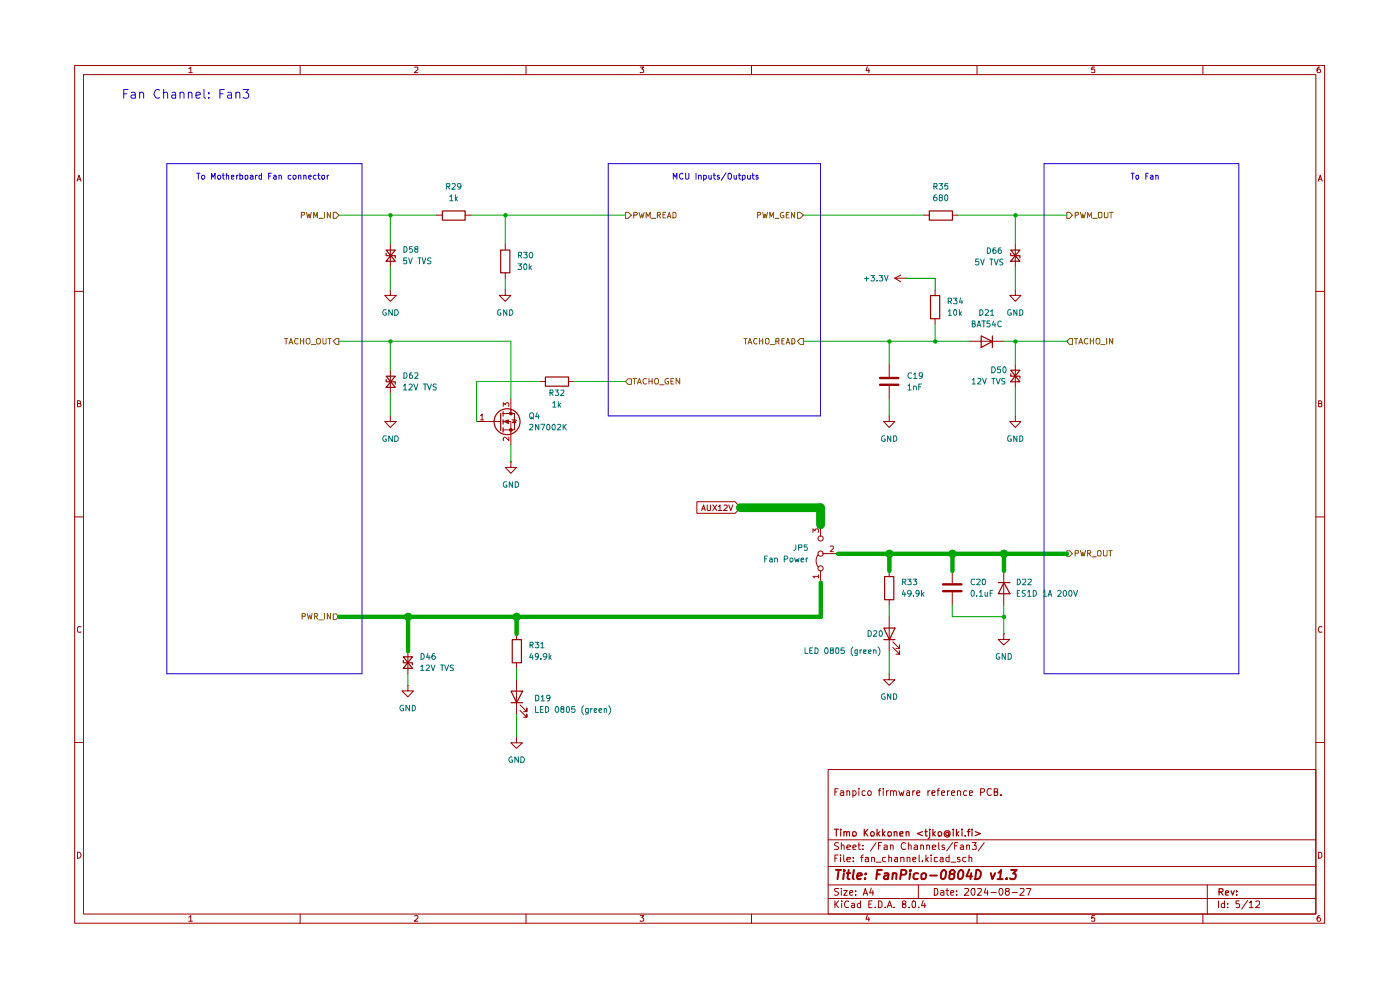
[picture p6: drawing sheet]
<svg xmlns="http://www.w3.org/2000/svg" width="297mm" height="210mm" viewBox="0 0 297 210" stroke-linecap="round" stroke-linejoin="round" font-family="sans-serif">
<g fill="none" stroke="#9b0000" stroke-width=".21">
<path d="M15.8 13.9h265.2v181.9h-265.2zM17.7 15.8h261.4v178.1h-261.4zM40 14.6l.5-.4v1.2M40 15.4h.8M63.7 13.9v1.9M88 14.3l.6-.1v.5l-.7 .7h.7M111.6 13.9v1.9M135.8 14.2h.8l-.5 .4 .5 .3-.1 .4h-.7M159.4 13.9v1.9M184 14.1l-.3 .9h.8M184.3 14.6v.8M207.3 13.9v1.9"/>
<path d="M232.2 14.2h-.6v.6l.1-.2h.4l.1 .2v.5h-.6M255.2 13.9v1.9M280 14.2a.55 .55 0 0 0-.6 .5l.2 .7h.4l.2-.2v-.3l-.3-.3h-.2l-.3 .3M16.3 38.4l.5-1.2 .4 1.2M16.5 38h.6M279.7 38.4l.4-1.2 .4 1.2M279.7 38h.6M15.8 61.8h1.9M279.1 61.8h1.9M16.4 85.6h.6v-.5l-.6-.1v1.3h.5l.3-.4-.3-.3M279.7 85.6h.5l.2-.3-.2-.3h-.5v1.3h.5l.2-.1v-.4l-.2-.2M15.8 109.6h1.9"/>
<path d="M147.8 106.4h8.2l1.1 1.3-1.1 1.2h-8.2zM148.8 108.3l.5-1.2 .3 1.2M148.9 108h.6M150 107.1v1l.2 .2 .5-.1v-1.1M151.2 107.1l.9 1.2M152.1 107.1l-.9 1.2M152.4 107.4l.3-.3v1.2M152.4 108.3h.8M153.6 107.2h.7v.4l-.8 .7h.8M154.6 107.1l.4 1.2 .4-1.2M173.6 117.6a2.14 2.14 0 0 0 0 2.7M174.1 111.3v2.5"/>
<path d="M174.5 117.4h3.2M279.1 109.6h1.9M17.2 133l-.6-.1-.2 .3v.7l.2 .2 .6-.1M174.1 121.1v2.4M188.6 130.8v7.3M189.4 137.3l1.4 1.5v-.7v.7h-.7M189.4 136.1l1.4 1.5v-.8v.8h-.7M280.4 133l-.5-.1-.2 .5 .2 .7 .5-.1M15.8 157.5h1.9M279.1 157.5h1.9M175.7 163.2h103.4v30.7h-103.4zM175.7 178.1h103.4"/>
<path d="M177.1 168h.4M177.8 167.3h-.7v1.4M177.9 178.8l-.6-.1-.3 .4 .1 .2a.56 .56 0 0 1 .6 .3 .56 .56 0 0 1 0 .6h-.7M178.3 167.8h.6l.1 .9M178.5 179.4l.1-.2 .5 .2v.8M178.5 178.7v1.5M179 168.1h-.5l-.3 .3 .3 .3h.5M179.7 179.7l.7-.1-.1-.3-.4-.1-.2 .2v.8h.6M179.7 167.9v-.1a.36 .36 0 0 1 .6 .2v.7M179.7 167.7v1M180.9 179.7l.7-.1-.2-.4h-.3l-.2 .2v.6l.1 .2h.5M180.9 167.8l.5-.1a.6 .6 0 0 1 0 1h-.5"/>
<path d="M180.9 167.7v1.5M182 179.2h.5M182.2 178.7v1.3l.1 .2h.2M182.2 167.3v.1M182.2 167.7v1M183.1 179.3v.1M183.6 167.8l-.5-.1-.2 .2v.7l.2 .1h.5M184.2 167.9l.4-.2a.6 .6 0 0 1 0 1h-.3a.6 .6 0 0 1-.1-.8zM185.8 178.7l-1.1 1.8M186.4 179.4h.4M186.4 167.7h.5M186.9 167.3h-.3l-.1 .2v1.2"/>
<path d="M187 178.7h-.6v1.5M187.4 167.3v.1M187.4 167.7v1M187.5 179.3l.5-.1 .2 .2v.8h-.7v-.5l.7-.1M188 167.7v1M188.5 167.7l-.5 .4M188.9 179.4l.2-.2 .4 .2v.8M188.9 167.9l.1-.1a.36 .36 0 0 1 .6 .2v.7M188.9 167.7v1M188.9 179.2v1M189.6 168l.1-.3 .4 .1 .1 .9M190.7 167.7l.3 1 .3-.6 .2 .6 .3-1"/>
<path d="M192.1 178.9l-.1-.1a.75 .75 0 0 0-.8 .4 .75 .75 0 0 0 .2 1l.7-.1M192.4 167.8h.5l.1 .9M192.7 179.4l.2-.2 .4 .2v.8M192.7 178.7v1.5M193 168.1h-.6l-.1 .3 .1 .3h.6M193.6 167.7v1M194 179.3l.4-.1 .3 .2v.8h-.7v-.5l.7-.1M194.1 167.7l-.5 .4M194.5 168.2l.7-.1-.2-.4-.4 .1-.1 .7 .2 .2h.4M195.3 179.4l.2-.2 .4 .2v.8M195.3 179.2v1M196.6 179.4l.2-.2 .4 .2v.8"/>
<path d="M196.6 179.2v1M196.9 167.7v1M197.3 167.7l-.4 .4M197.7 168.2l.7-.1-.2-.4-.4 .1-.1 .7 .2 .2h.4M197.8 179.7l.7-.1v-.3l-.5-.1-.2 .2 .1 .8h.6M198.8 167.7h.5M199.1 178.7v1.3l.2 .2M199.3 167.3h-.2l-.1 .2v1.2M199.7 168.2l.7-.1-.2-.4-.4 .1-.1 .7 .3 .2h.3M200.3 179.3l-.3-.1-.2 .2 .2 .3h.3v.5h-.5M201 167.7v1M201.4 167.7l-.4 .4"/>
<path d="M201.8 168.2l.7-.1-.1-.4-.5 .1-.1 .7 .3 .2h.3M202.1 178.7l-1.3 1.8M202.5 179.4h.5M203.1 167.9l.1-.1a.36 .36 0 0 1 .6 .2v.7M203.1 167.7v1M203.2 178.7h-.7v1.5M203.8 179.3l.4-.1 .2 .2v.8h-.6l-.1-.4 .2-.1 .5-.1M205.1 179.4l.2-.2 .4 .1v.9M205.1 167.8l-.5-.1a.6 .6 0 0 0 0 1h.5M205.1 179.2v1M205.7 168.2l.6-.1-.1-.3h-.5v.9h.5M206.2 178.7h.9l-.4 .6 .4 .1v.7h-.9"/>
<path d="M208 168.1l.7-.1 .2-.3-.1-.3-.8-.1v1.4M208.8 178.7l-1.3 1.8M210.3 167.4l-.7-.1a.75 .75 0 0 0-.2 .9 .75 .75 0 0 0 .8 .5l.1-.1M210.9 168h.4l.4-.3-.2-.4h-.6v1.4h.5l.3-.1v-.5l-.4-.1M212.3 168.6v.1M16.4 180.8a.65 .65 0 0 1 .8 .6 .65 .65 0 0 1-.8 .6zM40 194.6l.5-.4v1.2M40 195.4h.8M63.7 193.9v1.9M88 194.3l.6-.1v.5l-.7 .7h.7M111.6 193.9v1.9M135.8 194.2h.8l-.5 .5 .5 .2-.1 .4h-.7"/>
<path d="M159.4 193.9v1.9M175.7 190.6h103.4M175.7 187.7h103.4M175.7 183.8h103.4M177.1 191.1v1.4M177.1 182h.4M177.3 191.8l.6 .7M177.8 181.4h-.7v1.4M177.9 188.5l-.8 .1v.4l.6 .2 .2 .4-.4 .3-.5-.1M177.9 191.1l-.8 .8M178.3 181.4v.1M178.3 181.9v.9"/>
<path d="M178.5 188.5v.1M178.5 188.9v1M178.6 191.1v.2M178.6 191.6v.9M179 188.9h.7l-.7 1h.7M179 181.4v1.1l.2 .3M179.7 182.3l.7-.1-.1-.3h-.6v.1v.7h.6M180 191.3v-.1a.7 .7 0 0 0-.9 .5 .7 .7 0 0 0 .6 .8l.3-.1M180.3 189.4l.6-.2-.1-.3-.5 .1v.7l.1 .2 .4-.1M180.7 191.7l.4-.1 .2 .2v.7M181 182.6v.2M181 181.9v.1"/>
<path d="M181.3 191.9l-.7 .3 .2 .3 .5-.1M181.5 189.7v.2M181.5 189v.1M182.5 191.7a.45 .45 0 0 0-.6 .2l.1 .5h.5M182.5 191.1v1.4M182.5 181.9h.6M183.1 180.1v.1M183.1 189.9l.5-1.4 .5 1.4M183.1 181.4l-.3 .1v1.3M183.2 189.5h.8M183.6 181.9h.6v.9M184 194.1l-.3 .9h.8"/>
<path d="M184.2 182.2l-.6 .1v.4h.6M184.3 194.6v.8M184.3 191.8h.5M184.8 188.4l-.3 1h.8M184.9 182l.5-.1 .1 .9M184.9 181.9v.9M185 191.1h-.7v1.4h.7M185.2 188.9v1M185.7 192.4v.1M185.8 182.9h1.1M186.4 191.1h.3l.4 .3v.8l-.4 .3h-.3zM187.8 192.4v.1"/>
<path d="M187.9 181.9h-.5l-.2 .6a.45 .45 0 0 0 .7 .2M188.2 192.5l.5-1.4 .5 1.4M188.4 192.1h.7M188.6 182l.5-.1v.9M188.6 181.4v1.4M189.7 192.4v.1M189.8 181.9h.5l.1 .9M190.4 182.2h-.4l-.3 .3 .3 .3 .4-.1M191.1 182l.6-.1 .1 .9M191.1 181.9v.9M191.7 191.8l-.3-.2v-.3l.3-.2 .4 .1v.5l-.7 .2v.5a.48 .48 0 0 0 .7 0 .48 .48 0 0 0 0-.6h-.2M192.4 182l.6-.1v.9"/>
<path d="M192.4 181.9v.9M192.9 192.4v.1M193.5 191.3l.4-.2 .3 .2-.1 1.1h-.6zM193.6 182.3l.7-.1-.1-.3h-.5l-.1 .1 .1 .7h.5M194.8 187.7v2.9M194.9 192.4v.1M195 181.4v1.3l.2 .1M195.7 182.6v.2M195.8 191l-.3 1.1h.9M196.2 191.6v.9M196.4 181.4v1.4M196.5 182.2l.4 .6"/>
<path d="M196.9 181.9l-.5 .5M197.5 181.4v.1M197.5 181.9v.9M198.2 188.5h.5a.83 .83 0 0 1 .2 .9 .83 .83 0 0 1-.7 .5zM198.9 181.9l-.7 .1v.6l.3 .2 .4-.1M199.5 181.9h.5l.1 .9M199.6 189h.6v.9M200.1 182.2h-.5l-.2 .3 .2 .3 .5-.1M200.2 189.2l-.6 .2v.4h.6M200.7 188.9h.6M200.9 188.5v1.2l.4 .2M201.3 181.9h-.5l-.1 .6a.45 .45 0 0 0 .6 .2"/>
<path d="M201.3 181.4v1.4M201.7 189.4l.7-.2-.1-.2-.5-.1-.1 .2 .1 .7h.5M201.8 182.9h1M202.9 189.7v.2M202.9 189v.1M203.6 181.9h-.5v.3l.4 .1 .2 .2-.2 .3-.4-.1M204.6 188.6l.7-.1 .2 .3-.9 1.1h.9M204.9 181.9h-.5l-.2 .6a.45 .45 0 0 0 .7 .2M205.6 182l.5-.1 .1 .9M205.6 181.4v1.4M206.2 188.6l.5-.1a1.1 1.1 0 0 1-.2 1.4l-.3-.2-.2-.4zM207.3 193.9v1.9"/>
<path d="M207.4 188.6l.7-.1 .1 .3-.8 1.1h.8M209.1 188.4l-.3 1h.8M209.5 188.9v1M210.2 189.3h1.1M212.1 188.5a.75 .75 0 0 1 .8 .6 .75 .75 0 0 1-.5 .8 .89 .89 0 0 1-.3-1.4zM213.5 189.1l-.2-.3 .1-.2 .6-.1 .1 .3-.2 .3h-.5a.52 .52 0 0 0 .1 .8h.4a.46 .46 0 0 0 .3-.4 .46 .46 0 0 0-.3-.4M214.7 189.3h1.1M216.4 188.6l.7-.1 .2 .3-1 1.1h1M217.8 188.5h.9l-.6 1.4M232.2 194.2h-.6v.6l.1-.1h.4l.1 .1v.5h-.6M255.2 193.9v1.9M256.1 187.7v6.2"/>
<path d="M258.5 191.1v1.4M259.8 191.7l-.5-.1-.2 .3 .1 .5h.6M259.8 191.1v1.4M260.4 192.4v.1M260.4 191.7v.1M262.9 191.1h-.7v.7l.5-.1 .3 .2-.1 .5h-.7M264.7 191l-1.3 1.9M265 191.5l.3-.2 .1-.2v1.4M265 192.5h.9M266.4 191.3l.2-.2 .5 .1 .1 .6-.8 .7h.8M279.7 180.8h.4l.3 .3v.6l-.3 .3h-.4zM280 194.2a.55 .55 0 0 0-.6 .5l.2 .7h.4l.2-.2v-.3l-.3-.2h-.2l-.3 .2"/>
<circle cx="174.1" cy="114.2" r=".55"/>
<circle cx="174.1" cy="117.4" r=".55"/>
<circle cx="174.1" cy="120.6" r=".55"/>
</g>
<g fill="none" stroke="#9b0000" stroke-width=".25">
<path d="M187.5 133.2h2.4l-1.2 2.5zM187.5 135.7h2.4M177 175.9h.8M177.4 175.9v1.4M178.4 175.9v.2M178.4 176.4v.9M179 176.6l.2-.2 .4 .2v.7M179 176.4v.9M179.6 176.6l.3-.2 .3 .1v.8M180.9 176.6l.1-.1a.45 .45 0 0 1 .7 .2l-.2 .6h-.5zM183.3 175.9v1.4M183.5 176.6l.6 .7"/>
<path d="M184.1 175.9l-.8 .8M184.7 176.7l.3-.3h.2l.3 .3-.2 .6h-.5zM186.1 175.9v1.4M186.2 176.8l.4 .5M186.6 176.4l-.5 .5M187.2 175.9v1.4M187.3 176.8l.5 .5M187.8 176.4l-.6 .5M188.4 176.5a.45 .45 0 0 1 .7 .2l-.2 .6h-.5zM189.7 176.6l.2-.2 .4 .2v.7M189.7 176.4v.9M190.9 176.9l.7-.2v-.2l-.5-.1-.2 .2 .1 .7h.6"/>
<path d="M192.2 176.6l.2-.2 .4 .2v.7M192.2 176.4v.9M195.7 176.4l-1.1 .4 1.1 .5M196.2 176.4h.5M196.4 175.9v1.3l.1 .1h.2M197.2 176.4v1.3l-.3 .1M197.2 175.9v.2M197.9 175.9v1.4M198 176.8l.4 .5M198.4 176.4l-.5 .5M199.1 176.5a.45 .45 0 0 1 .7 .2l-.2 .6h-.5zM201.2 176.7l-.4-.1-.2 .2 .3 .5 .3-.2"/>
<path d="M201.2 176.6v.5l.2 .1 .2-.1-.1-.7-.3-.2h-.5a.68 .68 0 0 0-.3 1.1 .68 .68 0 0 0 1.1 0M202.2 175.9v.2M202.2 176.4v.9M202.9 175.9v1.4M203 176.8l.4 .5M203.4 176.4l-.5 .5M204.1 175.9v.2M204.1 176.4v.9M204.8 177.3h.1M205.2 176.4h.6M205.8 175.9l-.4 .1v1.3M206.2 175.9v.2"/>
<path d="M206.2 176.4v.9M206.9 176.4l1.1 .4-1.1 .5M258.6 189.2h.7l.2-.3-.1-.3-.8-.1v1.4M259 189.2l.5 .7M260 189.4l.6-.1-.1-.4-.4 .1-.1 .7 .1 .2h.5M261.2 188.9l.3 1 .3-1M262.3 189.8v.1M262.3 189v.2"/>
</g>
<g fill="none" stroke="#9b0000" stroke-width=".42">
<path d="M177.3 184.5h1.1M177.9 184.5l-.2 2M179 185.2l-.1 1.3M179.1 184.5v.3M179.6 185.2h.8M180 184.5l-.2 1.7 .4 .3M181.1 184.5l-.2 1.7 .2 .3M181.8 185.9l1-.3v-.3a.6 .6 0 0 0-.9 .2v.9h.7M183.5 186.3v.2M183.7 185.3l.1 .1-.2 .1 .1-.2-.1 .2M186 185.5h.6M187.1 184.5h-1l-.2 2"/>
<path d="M187.7 185.3h.7l-.1 1.2M188.4 185.6a.85 .85 0 0 0-.9 .5l.3 .4 .5-.1M189.4 185.4l.3-.2 .4 .1v1.2M189.4 185.2l-.1 1.3M191.1 185.5h1l.2-.5-.1-.2-.2-.3h-.8l-.2 2M193.1 185.2l-.2 1.3M193.2 184.5l-.1 .3 .2-.1-.1-.2-.1 .3M194.8 185.3a.65 .65 0 0 0-1 .2v.8a.64 .64 0 0 0 .9 .1M195.5 185.5l.4-.3 .5 .2v.7l-.2 .3-.5 .1-.2-.2zM197.3 185.7h1.5M199.9 184.8l.3-.3a.6 .6 0 0 1 .5 .8l-.2 .8-.4 .4-.3-.1-.2-.3v-.8zM201.8 185.4l-.3-.4 .4-.5h.3l.4 .5-.2 .3-.9 .2-.1 .8 .2 .2h.5l.3-.4 .1-.4-.4-.3"/>
<path d="M203.5 184.8l.3-.3 .5 .3a1.29 1.29 0 0 1-.5 1.7l-.4-.1-.2-.3v-.8zM205.6 184.4l-.6 1.5h1.2M206 185.2l-.1 1.3M207.1 184.5a.84 .84 0 0 1 1 .5 1.05 1.05 0 0 1-1.2 1.5zM210.2 185.2l.3 1.3 .6-1.3M211.6 186.5h1.1M211.8 185.1l.6-.6-.3 2M213.6 186.3l.1 .1h-.3l.2-.1-.1 .2M214.5 184.5h1.2l-.8 .8 .5 .1 .1 .2-.1 .7-.3 .2h-.6l-.2-.2"/>
</g>
<path d="M172.5 112.9v-.7l.4 .4 .1-.3h.6v.6M176.1 115.9h.7v.4l-.7 .7h.7M173.7 122.3h-1.2l.3 .3M173.7 121.9v.7" fill="none" stroke="#c00000" stroke-width=".21"/>
<path d="M169.8 71.8h.6v1.3h-.6l-.6-.7z" fill="#fff"/>
<g fill="none" stroke="#806000" stroke-width=".21">
<path d="M157.8 71.8h.7M158.2 71.8v1.2M158.7 73l.4-1.2 .4 1.2M158.8 72.6h.6M160.6 71.9l-.5-.1a.67 .67 0 0 0-.2 .7 .67 .67 0 0 0 .5 .5l.2-.1M161.1 71.8v1.2M161.1 72.3h.7M161.8 71.8v1.2M162.4 72l.2-.2h.4a.86 .86 0 0 1-.1 1.2l-.5-.2zM163.4 73.1h.9M164.6 72.4l.7-.1v-.4l-.7-.1v1.2M164.9 72.4l.4 .6"/>
<path d="M165.9 72.3h.3M166.4 71.8h-.5v1.2h.5M166.8 73l.3-1.2 .5 1.2M166.9 72.6h.6M168 71.8h.4a.66 .66 0 0 1 .2 .8 .66 .66 0 0 1-.6 .4zM169.8 71.8h.6v1.3h-.6l-.6-.7z"/>
</g>
<path d="M189.8 59l1.3 .8M189.8 59h2.5M191.1 58.3l-1.3 .7M192.3 59h.1M188.6 77.3v2.6M188.6 81.9v2.7" fill="none" stroke="#9b0000" stroke-width=".21"/>
<path d="M186.7 81.6h3.9M186.7 80.2h3.9" fill="none" stroke="#9b0000" stroke-width=".51"/>
<path d="M132.7 80.9l.6-.5h.6v1.1h-.6z" fill="#fff"/>
<g fill="none" stroke="#806000" stroke-width=".21">
<path d="M133.3 80.4h.6v1.1h-.6l-.6-.6zM134.3 80.3h.7M134.6 80.3v1.2M135.2 81.5l.4-1.2 .5 1.2M135.4 81.1h.5M137.2 80.4l-.3-.1a.67 .67 0 0 0-.5 .5 .67 .67 0 0 0 .3 .7l.5-.1M137.7 80.3v1.2M137.7 80.9h.6M138.3 80.3v1.2M138.9 80.4l.5-.1a.86 .86 0 0 1 .1 1.2h-.5l-.1-.4zM140 81.6h.9M141.8 80.4a.61 .61 0 0 0-.8 .3 .61 .61 0 0 0 .3 .8h.5v-.6h-.2"/>
<path d="M142.3 80.9h.4M142.9 80.3h-.6v1.2h.6M144.2 80.3v1.2l-.8-1.2v1.2"/>
</g>
<path d="M132.7 45h.6l.6 .6-.6 .7h-.6z" fill="#fff"/>
<path d="M132.7 45h.6l.6 .6-.6 .7h-.6zM134.5 45.6h.6l.1-.4-.2-.2h-.5v1.2M135.6 45l.3 1.2 .2-.8 .2 .8 .4-1.2M137.1 46.2v-1.2l.4 .9 .4-.9v1.2M138.2 46.3h.9M139.4 45.6h.6l.1-.4-.1-.2h-.6v1.2M139.7 45.6l.4 .6M140.6 45.6h.5M141.2 45h-.6v1.2h.6M141.6 46.2l.4-1.2 .3 1.2M141.6 45.9h.6M142.7 45h.6l.1 .3v.7l-.3 .2h-.4z" fill="none" stroke="#806000" stroke-width=".21"/>
<path d="M169.2 45h.6l.6 .6-.6 .7h-.6z" fill="#fff"/>
<path d="M160.7 45.6h.6v-.6h-.6v1.2M161.8 45l.3 1.2 .2-.8 .3 .8 .2-1.2M163.3 46.2v-1.2l.4 .9 .4-.9v1.2M164.4 46.3h.9M166.2 45h-.4a.61 .61 0 0 0-.3 .8 .61 .61 0 0 0 .8 .3v-.4h-.3M166.8 45.6h.4M167.4 45h-.6v1.2h.6M168.6 45v1.2l-.7-1.2v1.2M169.2 45h.6l.6 .6-.6 .7h-.6z" fill="none" stroke="#806000" stroke-width=".21"/>
<g fill="none" stroke="#9b0000" stroke-width=".21">
<path d="M82.8 51.7v4.9M92.5 45.6h1.3M98.6 45.6h1.3M107.2 51.7v1.3M107.2 57.8v1.2M195.9 45.6h1.2M202 45.6h1.2M215.4 51.7v4.9M82.8 61.5v1.2h1.3l-1.3 1.2-1.2-1.2h1.2M82.8 61.5h.1M82.8 78.5v4.9M107.2 61.5v1.2h1.2l-1.2 1.2-1.3-1.2h1.3"/>
<path d="M107.2 61.5h.1M215.4 77.3v4.8M114.5 80.9h1.2M120.6 80.9h1.2M188.6 88.2v1.2h1.2l-1.2 1.3-1.1-1.3h1.1M188.6 88.2h.1M215.4 88.2v1.2h1.2l-1.2 1.3-1.2-1.3h1.2M215.4 88.2h.1M212.9 121.1v7.3"/>
</g>
<g fill="none" stroke="#9b0000" stroke-width=".25">
<path d="M81.9 53.7v.5h2v.5M81.9 53h2l-2 2.4h2zM93.9 44.7h4.8v2h-4.8zM106.2 53h2v4.9h-2zM197.1 44.7h5v2h-5zM214.4 53.7v.5h2v.5M214.4 53h2l-2 2.4h2zM81.9 79.8h2l-2 2.4h2zM115.7 80h4.9v1.9h-4.9zM214.4 79.3v.5h2v.4M214.4 78.5h2l-2 2.5h2zM81.9 80.5v.5h2v.5"/>
<path d="M211.8 123.6h2.5M213 123.6l1.3 2.3h-2.5z"/>
</g>
<path d="M226.3 116.8h.6l.6 .6-.6 .6h-.6z" fill="#fff"/>
<path d="M226.3 116.8h.6l.6 .6-.6 .6h-.6zM228.1 117.3h.6l.1-.5h-.7v1.1M229.2 116.8l.3 1.1 .2-.8 .3 .8 .3-1.1M230.7 117.3h.6v-.5h-.6v1.1M231 117.3l.4 .6M231.6 118.1h1M232.8 116.9l.5-.1a.86 .86 0 0 1 .1 1.1h-.4l-.2-.1zM234.1 116.8v1l.2 .1h.4l.2-.1v-1M235.2 116.8h.8M235.5 116.8v1.1" fill="none" stroke="#806000" stroke-width=".21"/>
<path d="M226.3 45h.6l.6 .6-.6 .7h-.6z" fill="#fff"/>
<path d="M226.3 45h.6l.6 .6-.6 .7h-.6zM228.1 45.6h.7v-.5l-.7-.1v1.2M229.2 45l.3 1.2 .2-.8 .3 .8 .3-1.2M230.7 46.2v-1.2l.4 .9 .5-.9v1.2M231.8 46.3h1M233 45.2l.2-.2h.4l.2 .2v.9l-.3 .1-.5-.1zM234.3 45v1l.2 .2 .5-.1v-.1v-1M235.4 45h.7M235.7 45v1.2" fill="none" stroke="#806000" stroke-width=".21"/>
<path d="M226.9 71.8h.6v1.3h-.6l-.6-.7z" fill="#fff"/>
<g fill="none" stroke="#806000" stroke-width=".21">
<path d="M226.9 71.8h.6v1.3h-.6l-.6-.7zM227.9 71.8h.7M228.3 71.8v1.2M228.9 73l.4-1.2 .4 1.2M228.9 72.6h.6M230.8 71.9l-.5-.1-.3 .3 .1 .7 .4 .2 .3-.1M231.3 71.8v1.2M231.3 72.3h.7M232 71.8v1.2M232.7 71.8h.5a.77 .77 0 0 1-.2 1.2l-.3-.1a.87 .87 0 0 1 0-1.1zM233.5 73.1h.9M234.8 71.8v1.2"/>
<path d="M236.1 71.8v1.2l-.7-1.2v1.2"/>
</g>
<path d="M200.1 125.4h3.9M200.1 124h3.9" fill="none" stroke="#9b0000" stroke-width=".51"/>
<g fill="none" stroke="#9b0000" stroke-width=".21">
<path d="M198.4 61.5v1.2M198.4 67.6v1.2M205.7 72.4h7.2M215.4 61.5v1.2h1.2l-1.2 1.2-1.2-1.2h1.2M215.4 61.5h.1M103.5 89.4h2.7M106.7 89.4h1.7v2.5M106.7 87.7h2.4v3.5h-2.4M106.9 89.4l1-.3v.7zM108.4 87v.7M188.6 121.1v1.2M188.6 127.2v1.2"/>
<path d="M202 121.1v2.6M202 125.6v2.8M212.9 134.5v1.1h1.3l-1.3 1.2-1.1-1.2h1.1M212.9 134.5h.1M188.6 142.9v1.3h1.2l-1.2 1.2-1.1-1.2h1.1M188.6 142.9h.1"/>
</g>
<path d="M197.4 62.7h1.9v4.9h-1.9zM208.2 71.2l2.3 1.2-2.3 1.3zM210.5 71.2v2.5M106.2 87.7v3.6M106.7 87.3v1M106.7 89v1M106.7 90.7v1M187.7 122.3h1.9v4.9h-1.9z" fill="none" stroke="#9b0000" stroke-width=".25"/>
<path d="M106.9 89.4l1-.3v.7z" fill="#9b0000"/>
<path d="M108.2 91h.4v.4h-.4zM108.6 89l.9 .1 .1 .1M109.1 89.1l.4 .6h-.8z" fill="none" stroke="#9b0000" stroke-width=".21"/>
<circle cx="107.6" cy="89.5" r="2.75" fill="none" stroke="#9b0000" stroke-width=".25"/>
<path d="M108.2 91h.4v.4h-.4z" fill="#9b0000"/>
<path d="M108.2 87.5h.4v.4h-.4z" fill="none" stroke="#9b0000" stroke-width=".21"/>
<path d="M108.2 87.5h.4v.4h-.4z" fill="#9b0000"/>
<path d="M101.1 89.4h2.4M108.4 98v1.1h1.2l-1.2 1.3-1.2-1.3h1.2M108.4 98h.1M108.4 84.6v2.4M108.4 91.9v2.4" fill="none" stroke="#9b0000" stroke-width=".21"/>
<path d="M101.9 88.1h.2l.2-.3v1.3M101.9 89.1h.7M106.8 86.2v-.8l.4 .5 .2-.5h.4l.2 .2-.1 .6M108 92.7v.8l-.9-.8-.3 .3 .1 .5" fill="none" stroke="#c00000" stroke-width=".21"/>
<path d="M70.7 130.2h.6l.6 .6-.6 .6h-.6z" fill="#fff"/>
<path d="M64.1 130.7h.6l.1-.5-.7-.1v1.2M65.2 130.1l.2 1.2 .3-.8 .3 .8 .2-1.2M66.7 130.7h.6v-.5l-.6-.1v1.2M67 130.7l.4 .6M67.7 131.5h.9M68.8 130.1v1.2M70.1 130.1v1.2l-.7-1.2v1.2M70.7 130.2h.6l.6 .6-.6 .6h-.6z" fill="none" stroke="#806000" stroke-width=".21"/>
<path d="M82.8 88.2v1.2h1.3l-1.3 1.3-1.2-1.3h1.2M82.8 88.2h.1" fill="none" stroke="#9b0000" stroke-width=".21"/>
<path d="M71.3 71.8h.6v1.3h-.6l-.6-.7z" fill="#fff"/>
<g fill="none" stroke="#806000" stroke-width=".21">
<path d="M60.4 71.8h.6M60.7 71.8v1.2M61.3 73l.4-1.2 .4 1.2M61.5 72.6h.5M63.2 71.9l-.5-.1a.67 .67 0 0 0-.2 .7 .67 .67 0 0 0 .5 .5l.2-.1M63.8 71.8v1.2M63.8 72.3h.6M64.4 71.8v1.2M65.1 71.8h.5a.77 .77 0 0 1-.2 1.2l-.3-.1a.87 .87 0 0 1 0-1.1zM66 73.1h1M67.3 71.8h.5a.77 .77 0 0 1-.1 1.2l-.4-.1a.87 .87 0 0 1 0-1.1zM68.5 71.8v.9a.42 .42 0 0 0 .7 .2v-1.1"/>
<path d="M69.6 71.8h.7M69.9 71.8v1.2M71.3 71.8h.6v1.3h-.6l-.6-.7z"/>
</g>
<path d="M70.7 45h.6l.6 .6-.6 .7h-.6z" fill="#fff"/>
<path d="M63.9 45.6h.7v-.5l-.7-.1v1.2M65 45l.3 1.2 .2-.8 .3 .8 .2-1.2M66.5 46.2v-1.2l.5 .9 .3-.9v1.2M67.7 46.3h.9M68.8 45v1.2M70.1 45v1.2l-.7-1.2v1.2M70.7 45h.6l.6 .6-.6 .7h-.6z" fill="none" stroke="#806000" stroke-width=".21"/>
<path d="M86.5 138.1v4.8M109.6 134.5v1.1M86.5 145.4v1.2h1.2l-1.2 1.2-1.2-1.2h1.2M86.5 145.4h.1M109.6 156.3v1.3h1.2l-1.2 1.2-1.2-1.2h1.2M109.6 156.3h.1M109.6 140.5v1.2M109.6 144.2v7.3M110.3 150.7l1.5 1.4v-.6v.6h-.7M110.3 149.5l1.5 1.5v-.8v.8h-.7" fill="none" stroke="#9b0000" stroke-width=".21"/>
<path d="M85.6 139.3h1.9l-1.9 2.5h1.9zM108.7 135.7h1.9v4.9h-1.9zM85.6 140.1v.5h1.9v.4M108.4 146.6h2.5l-1.3 2.5zM108.4 149.1h2.5" fill="none" stroke="#9b0000" stroke-width=".25"/>
<path d="M177.8 117.5h48.6M188.7 117.5v3.6M202.1 117.5v3.6M213 117.5v3.6M86.6 130.9v7.2M109.6 130.9v3.6M174.1 123.6v7.3h-102.2" fill="none" stroke="#00a600" stroke-width=".93"/>
<g fill="none" stroke="#00a600" stroke-width=".21">
<path d="M71.9 45.6h20.6M82.8 45.6v6.1M82.8 56.6v4.9M99.9 45.6h32.8M107.2 45.6v6.1M107.2 59v2.5M170.4 45.6h25.5M203.2 45.6h23.1M215.4 45.6v6.1M215.4 56.6v4.9M71.9 72.4h36.5v12.2M82.8 72.4v6.1"/>
<path d="M170.4 72.4h35.3M188.6 72.4v4.9M198.4 68.8v3.6M212.9 72.4h13.4M215.4 72.4v4.9M82.8 83.4v4.8M108.4 94.3v3.7M114.5 80.9h-13.4v8.5M121.8 80.9h10.9M188.6 84.6v3.6M215.4 82.1v6.1M188.6 128.4v2.4"/>
<path d="M188.6 138.1v4.8M202 128.4v2.4h10.9M212.9 128.4v6.1M86.5 142.9v2.5M109.6 141.7v2.5M109.6 151.5v4.8"/>
</g>
<path d="M157.1 107.7h17v3.6" fill="none" stroke="#00a600" stroke-width="1.9"/>
<path d="M192.3 59.1h6.1v2.4" fill="none" stroke="#00a600" stroke-width=".25"/>
<g fill="none" stroke="#1900cf" stroke-width=".21">
<path d="M26.2 19.9h.7M27.2 19h-1v1.8M27.9 19.6h.7l.1 1.2M29.6 19.8l.3-.2h.4l.2 .3v.9M29.6 19.6v1.2M33.9 19.1h-.1a.64 .64 0 0 0-.9 .3l-.2 .7 .2 .5a.62 .62 0 0 0 1 .1M34.7 19.8l.3-.2h.5l.1 1.2M34.7 19v1.8M36.5 19.6h.7l.1 1.2M38.2 19.8l.2-.2h.5l.1 1.2M38.2 19.6v1.2M40 19.8l.2-.2h.4l.1 1.2"/>
<path d="M40 19.6v1.2M43.3 19v1.6l.3 .2M44.3 19.6v.3M46.7 19.9h.6M47.6 19h-.9v1.8M48.3 19.6h.7l.1 1.2M50 19.8l.3-.2h.5l.1 1.2M50 19.6v1.2M51.6 19h1.1l-.5 .6h.2a.72 .72 0 0 1 .3 1.1l-.3 .1-.8-.1M28.7 20.1l-.8 .1-.1 .2 .1 .3h.8M35.4 34.7h41.4v108.2h-41.4zM37.3 20.1l-.6 .1a.35 .35 0 0 0-.3 .3 .35 .35 0 0 0 .3 .3l.6-.1"/>
<path d="M41.6 20.2l.9-.1-.1-.5h-.6l-.2 .3 .1 .8h.7M41.7 36.7h.7M42.1 36.7v1.3M42.8 37.3l.4-.1 .2 .2v.4l-.2 .2-.4-.2zM44.3 20.7v.1M44.9 38v-1.3l.3 .9 .4-.9v1.3M46.2 37.3h.5v.6l-.3 .1-.3-.2zM47.2 37.2h.4M47.3 36.7v1.1l.3 .2M48 37.3h.5v.7M48 36.7v1.3M49.1 20.1l-.6 .1a.35 .35 0 0 0-.2 .3 .35 .35 0 0 0 .2 .3l.6-.1"/>
<path d="M49.1 37.6l.5-.2v-.1h-.5v.6h.5M50.2 37.2v.8M50.5 37.2l-.3 .1v.1M50.9 37.3h.6v.5l-.2 .2-.4-.1M50.9 36.7v1.3M52 37.3h.6v.5l-.2 .2-.4-.2zM53.1 37.3l.4-.1 .2 .1v.7M53.7 37.4l-.6 .2v.3h.6M54.2 37.2v.8M54.6 37.2l-.4 .2M55.5 37.3h-.5v.5l.1 .2 .4-.1M55.5 36.7v1.3"/>
<path d="M57 37.3h.4M57.6 36.7h-.6v1.3M58.1 37.3l.3-.1 .2 .1v.7M58.6 37.4l-.6 .3 .2 .3 .4-.1M59.2 37.3l.3-.1 .2 .1v.7M59.2 37.2v.8M61.7 37.3h-.6v.5l.3 .2 .3-.1M62.2 37.3l.4-.1 .2 .2v.4l-.2 .2-.5-.2zM63.3 37.3l.4-.1 .1 .1v.7M63.3 37.2v.8M64.4 37.3l.4-.1 .1 .1v.7M64.4 37.2v.8"/>
<path d="M65.4 37.6l.6-.2-.1-.2-.5 .1v.5l.2 .2 .4-.1M67.1 37.3l-.4-.1-.2 .2v.4l.2 .2 .4-.1M67.4 37.2h.5M67.6 36.7v1.1l.3 .2M68.3 37.3h.5v.5l-.1 .2-.5-.2zM69.4 37.2v.8M69.8 37.2l-.4 .1v.1M129 34.7h45.1v53.5h-45.1zM142.8 38v-1.3l.5 .9 .3-.9v1.3M144.9 36.9l-.2-.2a.64 .64 0 0 0-.6 .7 .64 .64 0 0 0 .6 .6l.2-.2M145.5 36.7v1.1l.1 .2h.3l.2-.2v-1.1M147.7 36.7v1.3"/>
<path d="M148.2 37.3l.3-.1 .3 .1v.7M148.2 37.2v.8M149.3 37.3a.36 .36 0 0 1 .6 .1l-.1 .5h-.5M149.3 37.2v1.2M150.4 37.2l.1 .7 .2 .1 .2-.2M150.9 37.2v.8M151.3 37.2h.5M151.5 36.7v1.1l.3 .2M152.6 37.3l-.3-.1-.2 .1 .2 .3h.3v.3h-.5M154 36.7l-1 1.6M154.4 36.9l.5-.2a.86 .86 0 0 1 0 1.3h-.2l-.3-.2zM155.7 37.2l.1 .7 .2 .1 .2-.2"/>
<path d="M156.2 37.2v.8M156.6 37.2h.5M156.8 36.7v1.1l.3 .2M157.5 37.3h.6v.5l-.2 .2-.4-.1M157.5 37.2v1.2M158.6 37.2l.1 .7 .3 .1 .2-.2M159.2 37.2v.8M159.5 37.2h.5M159.7 36.7v1.1l.3 .2M160.8 37.3l-.3-.1-.1 .1 .1 .3h.3v.3h-.4M221.5 34.7h41.3v108.2h-41.3zM239.9 36.7h.7"/>
<path d="M240.3 36.7v1.3M241 37.3h.6v.5l-.2 .2-.4-.2zM243.1 37.3h.3M243.6 36.7h-.5v1.3M244.1 37.3l.3-.1 .2 .1v.7M244.6 37.4l-.6 .3 .2 .3 .4-.1M245.2 37.3l.3-.1 .2 .1v.7M245.2 37.2v.8"/>
</g>
<g fill="#00a600">
<circle cx="188.7" cy="117.5" r=".89"/>
<circle cx="188.7" cy="72.4" r=".47"/>
<circle cx="198.4" cy="72.4" r=".47"/>
<circle cx="107.2" cy="45.7" r=".47"/>
<circle cx="82.8" cy="72.4" r=".47"/>
<circle cx="82.8" cy="45.7" r=".47"/>
<circle cx="215.4" cy="45.7" r=".47"/>
<circle cx="213" cy="117.5" r=".89"/>
<circle cx="213" cy="130.9" r=".47"/>
<circle cx="215.4" cy="72.4" r=".47"/>
<circle cx="202.1" cy="117.5" r=".89"/>
<circle cx="109.6" cy="130.9" r=".89"/>
<circle cx="86.6" cy="130.9" r=".89"/>
</g>
<g fill="none" stroke="#007270" stroke-width=".21">
<path d="M94.7 39.5h.6l.1-.5-.7-.1v1.2M95 39.5l.4 .6M95.9 39l.6-.1 .1 .4-.8 .8h.8M97.8 39.5l-.3 .2h-.2l-.3-.2 .1-.5 .5-.1 .2 .3-.2 .8-.4 .1M198.1 39.5h.6v-.6h-.6v1.2M198.4 39.5l.4 .6M199.2 38.9h.8l-.4 .5 .4 .2-.1 .4h-.7M201.1 38.9h-.6l-.1 .6 .2-.1h.3l.2 .1v.5h-.7M85.7 52.3h.4a.66 .66 0 0 1 .2 .8 .66 .66 0 0 1-.6 .4zM86.3 54.7h-.6l-.1 .6h.7v.5l-.2 .2h-.3l-.2-.2M86.7 54.7l.3 1.3 .5-1.3M87.5 52.3h-.6v.6l.4-.2 .2 .3v.4h-.6"/>
<path d="M88.2 52.8l-.2-.2 .1-.3h.5v.4a.51 .51 0 0 0-.5 .7h.5v-.5l-.1-.1M88.6 54.7h.7M89 54.7v1.3M89.6 54.7l.3 1.3 .4-1.3M91.4 54.8l-.5-.1-.2 .3 .1 .3 .6 .3-.2 .4-.5-.1M95.4 41.7l.4-.4v1.3M95.4 42.6h.7M96.6 41.3v1.3M96.7 42.1l.3 .5M97 41.7l-.4 .6M109.9 56h.8l-.5 .4 .5 .2-.1 .5h-.7M110 54.2h.5l.2-.2v-.4l-.7-.1v1.2"/>
<path d="M110.3 54.2l.4 .5M111.1 53.5h.7l-.4 .5h.4v.2v.5l-.7-.1M111.2 56.1l.3-.1 .3 .2v.7l-.2 .3-.4-.1zM112.3 56v1.2M112.4 53.6h.1a.6 .6 0 0 1 .6 .4 .6 .6 0 0 1-.2 .7h-.4a.78 .78 0 0 1-.1-1.1zM112.4 56.7l.4 .5M112.8 56.4l-.5 .4M183.4 59.1h.9M183.8 58.7v.9M184.7 58.4h.8l-.4 .4 .3 .1v.6h-.7M186 59.5v.1M186.5 58.4h.8l-.4 .4 .3 .1v.6h-.7"/>
<path d="M187.6 58.4l.4 1.2 .4-1.2M198.6 41.3l-.4 .2a.82 .82 0 0 0 .1 1.1h.2l.3-.3v-.2l-.3-.3-.4 .1-.1 .2M199.5 41.9l-.3-.3 .3-.3h.2l.2 .4-.2 .2h-.4l-.1 .2v.2l.3 .3 .4-.2v-.4l-.2-.1M200.7 41.3a.68 .68 0 0 1 .4 .7 .68 .68 0 0 1-.4 .6l-.3-.3v-.7zM207.6 55h-.6l-.1 .5h.6l.2 .5-.3 .2-.5-.1M208 55l.5 1.2 .3-1.2M209.5 52.6h.4a.66 .66 0 0 1 .2 .7 .66 .66 0 0 1-.6 .5zM210 55h.7M210.3 55v1.2M210.9 55l.4 1.2 .5-1.2M211.2 52.6h-.4l-.1 .2v.9a.42 .42 0 0 0 .5-.1 .42 .42 0 0 0 0-.5l-.4-.1-.1 .3M212.3 52.6l-.4 .1-.1 .8 .2 .3 .4-.1v-.6l-.4-.1-.2 .3"/>
<path d="M212.8 55h-.5l-.2 .1v.4l.7 .4-.3 .3-.4-.1M82 65.7h-.5a.61 .61 0 0 0-.3 .8 .61 .61 0 0 0 .8 .3v-.4h-.3M83.2 65.7v1.2l-.7-1.2v1.2M83.7 65.7h.5a.66 .66 0 0 1 .3 .8 .66 .66 0 0 1-.8 .4zM85.7 79.1h.4a.66 .66 0 0 1 .2 .7 .66 .66 0 0 1-.6 .5zM87.4 79.1h-.4l-.1 .2v.9h.6v-.4l-.2-.3h-.3l-.1 .3M88 79.2h.6v.4l-.6 .7h.6M106.3 65.7h-.5l-.2 .3v.6a.45 .45 0 0 0 .7 .2v-.4h-.2M107.5 65.7v1.2l-.6-1.2v1.2M108.1 65.7h.4a.66 .66 0 0 1 .3 .8 .66 .66 0 0 1-.7 .4zM193.4 79.2l-.5-.1a.61 .61 0 0 0-.3 .8 .61 .61 0 0 0 .8 .3M193.8 79.4l.3-.3v1.2"/>
<path d="M195.7 79.6l-.2 .2h-.4v-.7l.6 .1v.8l-.6 .3M201.2 66l.3-.3v1.2M201.2 63.9h.5l.1-.1v-.5l-.6-.1v1.2M201.2 66.9h.6M201.5 63.9l.3 .5M202.3 63.2h.7l-.4 .5 .4 .2-.1 .5-.6-.1M202.4 65.7h.4l.1 .2v.7l-.3 .3a.84 .84 0 0 1-.2-1.2zM203.5 65.7v1.2M203.6 66.5l.4 .4M203.8 63.2l-.3 .9h.7M204 66.1l-.5 .4M204 63.7v.7"/>
<path d="M206.2 68.7l.6-.1v-.4l-.1-.1h-.5v1.2h.6l.1-.4-.2-.2M207.3 69.3l.4-1.2 .4 1.2M207.4 69h.5M207.9 65.7h.4a.66 .66 0 0 1 .2 .8 .66 .66 0 0 1-.6 .4zM208.3 68.1h.7M208.7 68.1v1.2M209 65.8l.6-.1 .1 .2-.1 .3-.6 .7h.7M210 68.1h-.6v.6l.4-.1 .3 .2-.1 .5h-.4l-.2-.1M210.1 66l.4-.3v1.2M210.1 66.9h.7M210.4 77.8a.65 .65 0 0 1 .8 .6 .65 .65 0 0 1-.8 .7zM210.8 68.1l-.3 .8h.7"/>
<path d="M211.1 68.5v.8M212.3 77.8h-.6l-.1 .6 .6-.1 .1 .6-.2 .2h-.3l-.2-.2M212.4 68.2l-.2-.1a.65 .65 0 0 0-.5 .6 .65 .65 0 0 0 .5 .6l.2-.1M213 77.8a.68 .68 0 0 1 .5 .6 .68 .68 0 0 1-.5 .7l-.2-.3v-.7zM214.5 65.7h-.5l-.2 .3v.6a.55 .55 0 0 0 .7 .2v-.4h-.2M215.7 65.7v1.2l-.6-1.2v1.2M216.3 65.7h.4a.66 .66 0 0 1 .3 .8 .66 .66 0 0 1-.7 .4zM82 92.5h-.5a.61 .61 0 0 0-.3 .7 .61 .61 0 0 0 .8 .4v-.5h-.3M83.2 92.5v1.1l-.7-1.1v1.1M83.7 92.5h.5a.66 .66 0 0 1 .3 .8 .66 .66 0 0 1-.8 .3zM85.6 81.9l.3-.4v1.2M85.6 82.7h.7"/>
<path d="M86.8 81.6l.4-.1 .3 .4-.8 .8h.8M87.8 81.5l.4 1.2 .4-1.2M89.7 81.5h.8M90.2 81.5v1.2M90.7 81.5l.4 1.2 .4-1.2M92.5 81.5h-.4l-.2 .2v.3l.6 .2v.4l-.1 .1-.5-.1M112.4 90.1h.6v.4l-.7 .7h.7M112.4 87.7l.3-.2 .4 .2 .1 .7-.3 .4-.5-.2zM112.6 88.5l.6 .4M114 87.5l-.4 .9h.8M114.2 88v.8M114.3 90v1.2l-.7-1.2v1.2"/>
<path d="M114.7 90h.9l-.5 1.2M116.1 90.1l.2-.1a.84 .84 0 0 1 .2 1.2h-.3l-.2-.2zM116.7 83.3h.5l.1-.2-.1-.4h-.5v1.2M116.9 83.3l.4 .6M117.3 85.5l.3-.3v1.2M117.3 90.1l.2-.1 .3 .3v.7l-.2 .2-.3-.1a.78 .78 0 0 1 0-1zM117.3 86.4h.6M117.8 82.7h.7l-.4 .4 .4 .2v.5h-.7M118.3 90.1l.4-.1 .3 .3-.8 .9h.8M118.5 85.2v1.2M118.6 85.9l.4 .5M119 82.8l.6-.1v.4l-.7 .8h.7"/>
<path d="M119 85.5l-.5 .5M119.5 90v1.2M119.6 90.5l.5 .7M120.1 90l-.6 .7M187.7 92.5h-.4l-.3 .2 .1 .8 .4 .1h.3v-.5h-.3M189 92.5v1.1l-.7-1.1v1.1M189.6 92.5h.4a.66 .66 0 0 1 .2 .7 .66 .66 0 0 1-.6 .4zM192.6 81.9l.4-.4v1.2M192.6 82.7h.7M193.8 82l.2-.1 .4 .1v.7M193.8 81.9v.8M193.8 80.3h.8"/>
<path d="M194.9 82h.4M195.5 81.5h-.6v1.2M206.2 80.6l.4-.3v1.2M206.2 81.5h.7M207.4 80.4l.5-.1 .2 .3-.7 .9h.7M208.5 80.3l.4 1.2 .3-1.2M210.4 80.3h.7M210.7 80.3v1.2M211.3 80.3l.5 1.2 .4-1.2M213.2 80.4h-.7v.4l.6 .1 .1 .2-.1 .4h-.6M214.5 92.5h-.5l-.2 .2v.7a.55 .55 0 0 0 .7 .2v-.5h-.2M215.7 92.5v1.1l-.6-1.1v1.1"/>
<path d="M216.3 92.5h.4a.66 .66 0 0 1 .3 .7 .66 .66 0 0 1-.7 .4zM107.4 102.2h-.4a.61 .61 0 0 0-.2 .8 .61 .61 0 0 0 .7 .3v-.4h-.2M108.7 102.2v1.2l-.7-1.2v1.2M109.3 102.2h.4l.3 .2v.7l-.4 .3h-.3zM162.2 118.5h.4M162.8 117.9h-.6v1.3M163.3 118.5l.4-.1 .1 .1v.7M163.8 118.6a.46 .46 0 0 0-.6 .4l.2 .2 .4-.1M164.3 118.5l.5-.1 .1 .1v.7M164.3 118.4v.8M166.4 118.6h.5l.2-.4-.2-.3h-.5v1.3M167.6 118.5l.4-.1 .2 .2v.4l-.2 .2-.4-.2z"/>
<path d="M168.6 118.4l.2 .8 .3-.6 .2 .6 .2-.8M168.8 115.6v.8l-.4 .4M169.4 116.2l.7-.1v-.4l-.7-.1v1.2M169.9 118.8l.6-.2-.1-.2-.5 .1v.5l.2 .2 .3-.1M171 118.4v.8M171.2 115.6h-.6v.5l.4-.1 .3 .2-.1 .5h-.6M171.4 118.4l-.4 .2M89.3 138.6a.64 .64 0 0 1 .7 .6 .64 .64 0 0 1-.7 .7zM90.8 138.6l-.3 .8h.8M91 139v.9M92.2 138.6a.72 .72 0 0 0-.6 .5 .72 .72 0 0 0 .3 .8h.2l.3-.3v-.2l-.3-.3-.4 .1-.1 .2M112.4 136.8h.6v-.6h-.6v1.2"/>
<path d="M112.7 138.6l-.3 .8h.7M112.7 136.8l.4 .6M112.9 139v.9M113.5 136.2h.8l-.4 .5 .4 .2-.1 .4h-.7M114.2 139.2l-.1 .2h-.5l-.1-.2 .1-.5 .4-.1 .1 .2a.85 .85 0 0 1-.2 1.1h-.3M114.7 139.7v.2M114.7 136.6l.4-.4v1.2M114.7 137.4h.7M116 139.2l-.2 .2h-.4l-.2-.2v-.3l.3-.3h.2l.3 .3-.2 .8-.4 .2M116.5 138.6v1.3M116.6 139.4l.3 .5M116.9 139l-.4 .5"/>
<path d="M170.8 137.4v1.2h.6M171.8 138h.4M172.4 137.4h-.6v1.2h.6M172.9 137.4a.66 .66 0 0 1 .6 .5 .66 .66 0 0 1-.2 .7h-.4zM175.1 137.5a.61 .61 0 0 1 .6 .4 .61 .61 0 0 1-.2 .7h-.4l-.1-.2-.1-.5zM176.4 137.9h-.2v-.4h.6l-.1 .4-.5 .1v.6l.6-.1v-.4l-.2-.2M177.4 137.5l.3-.1a.91 .91 0 0 1 .1 1.2h-.3l-.2-.2zM179.1 137.4h-.6l-.1 .6 .6-.1 .2 .2v.3l-.2 .2-.6-.1M180.9 137.2l-.3 .6v.8l.3 .5M181.9 137.8v1.1l-.5 .1M181.9 137.9h-.5v.6l.5 .1M182.5 137.8v.8"/>
<path d="M182.8 137.8l-.3 .3M183.2 138.3l.5-.2v-.2h-.5v.7h.5M184.2 133.8h.3l.3 .2v.7l-.1 .3h-.5zM184.2 138.3l.6-.2-.1-.3-.5 .2v.4l.1 .2h.4M185.3 137.9l.4-.1 .1 .2v.6M185.3 133.9l.5-.1 .2 .3-.7 .9h.7M185.3 137.8v.8M186.3 137.2a1.23 1.23 0 0 1 0 1.9M186.6 133.9l.3-.1a.84 .84 0 0 1 .1 1.2h-.3l-.2-.2zM191.4 123.4h.6l.2-.4-.2-.1h-.6v1.1M191.7 125.2l-.3 .9h.8M191.8 123.4l.4 .6"/>
<path d="M191.9 125.6v.9M192.5 122.9h.8l-.4 .4 .4 .1v.6h-.8M193.3 125.8l-.2 .2h-.4l-.2-.2v-.3l.3-.3h.2l.3 .3-.1 .7-.2 .2-.3 .1M193.7 122.9h.8l-.4 .4 .4 .2-.1 .5h-.7M193.8 126.3v.2M195 125.8l-.1 .2h-.5l-.1-.2 .1-.5 .3-.1 .2 .2a.85 .85 0 0 1-.2 1.1h-.3M195.5 125.2v1.3M195.7 126l.3 .5M196 125.6l-.5 .6M206.2 125.2l.5 .3v.7l-.3 .3a.75 .75 0 0 1-.2-1.3zM206.8 122.9h-.6a.61 .61 0 0 0-.2 .7 .61 .61 0 0 0 .8 .4M207.2 126.3v.2"/>
<path d="M207.2 122.9h.6l.1 .1v.4l-.7 .6h.7M207.8 125.6l.3-.4v1.3M207.8 126.5h.7M208.5 122.9h.4l.1 .1v.8a.35 .35 0 0 1-.4 .2 .35 .35 0 0 1-.2-.4zM209 125.6v.7l.1 .2 .4-.2M209.5 125.6v.9M210.1 125.8h.4M210.7 125.2h-.6v1.3M212 138.7l-.1-.1a.64 .64 0 0 0-.6 .6 .64 .64 0 0 0 .5 .7l.3-.2v-.3h-.3M213.3 138.6v1.3l-.7-1.3v1.3M213.9 138.6l.5 .1 .1 .2v.6l-.3 .4h-.3zM215.8 122.9h.4a.66 .66 0 0 1 .3 .7 .66 .66 0 0 1-.7 .4z"/>
<path d="M215.8 125.8h.4M216.3 125.2h-.5v1.3h.5M216.9 122.9h.7v.5l-.7 .6h.7M217.5 125.3h-.6v.5l.5 .2 .1 .2-.2 .3-.5-.1M218 125.6l.4-.4v1.3M218 126.5h.7M218.1 122.9h.6l.1 .3-.8 .8h.8M219.2 125.2a.64 .64 0 0 1 .7 .7 .64 .64 0 0 1-.7 .6zM221.3 125.6l.4-.4v1.3M221.3 126.5h.7M222.3 126.5l.5-1.3 .3 1.3M222.4 126.2h.6"/>
<path d="M224.4 125.4l.5-.2 .2 .3-.1 .3-.6 .7h.7M225.7 125.3l.3-.1 .2 .3v.7l-.2 .3a.71 .71 0 0 1-.3-1.2zM227 125.2a.68 .68 0 0 1 .4 .7 .68 .68 0 0 1-.4 .6l-.3-.3v-.7zM227.8 125.2l.4 1.3 .4-1.3M85.6 149.6h-.5a.61 .61 0 0 0-.2 .8 .61 .61 0 0 0 .7 .3v-.4h-.2M86.9 149.6v1.2l-.8-1.2v1.2M87.5 149.6h.4a.66 .66 0 0 1 .2 .8 .66 .66 0 0 1-.6 .4zM89.2 141.4h.2l.2-.3v1.1M89.2 142.2h.7M90.4 141.1h.4l.3 .3-.8 .8h.8M91.4 141.1l.5 1.1 .4-1.1M93.5 141.1h.7"/>
<path d="M93.8 141.1v1.1M94.3 141.1l.4 1.1 .5-1.1M96.2 141.1h-.6a.57 .57 0 0 0 .6 .7l-.1 .4h-.6M113.6 149.9v1.2h.6M113.6 147.5h.5l.2 .2v.6l-.3 .4h-.4zM114.6 150.5h.5M114.8 147.8l.3-.3v1.2M114.8 148.7h.7M115.2 149.9h-.6v1.2h.6M115.7 149.9a.64 .64 0 0 1 .7 .6 .64 .64 0 0 1-.7 .6zM116.7 148l-.2 .2-.5-.1v-.5l.5-.1a.88 .88 0 0 1-.2 1.2h-.2M117.9 149.9a.61 .61 0 0 1 .7 .5 .61 .61 0 0 1-.4 .7 .71 .71 0 0 1-.3-1.2z"/>
<path d="M119.2 150.4h-.2v-.3v-.2h.5l.1 .4-.6 .2v.1v.3l.2 .2 .4-.1v-.5l-.1-.1M120.1 150.1l.3-.2a.68 .68 0 0 1 .4 .6 .68 .68 0 0 1-.4 .6l-.3-.2zM121.9 149.9h-.6l-.1 .6 .6-.1 .2 .1v.4l-.2 .2-.6-.1M123.8 149.7l-.4 .5v.8l.4 .6M124.8 150.3v1l-.2 .2h-.4M124.8 150.4h-.6v.6l.2 .1 .4-.1M125.3 150.3v.8M125.6 150.3l-.3 .2M126.1 150.7l.5-.2v-.1h-.5v.6h.5M127.1 150.7l.6-.2-.2-.2-.4 .2v.5l.2 .1 .3-.1M128.2 150.4l.3-.1 .2 .2v.6M128.2 150.3v.8"/>
<path d="M129.1 149.7a1.23 1.23 0 0 1 0 1.9M187.7 147.2h-.2l-.5 .2v.7l.3 .2h.5v-.5h-.3M189 147.2v1.1l-.7-1.1v1.1M189.6 147.2a.66 .66 0 0 1 .6 .4 .66 .66 0 0 1-.2 .7h-.4zM108.6 160.6a.59 .59 0 0 0-.7 .4 .59 .59 0 0 0 .3 .7l.5-.1v-.4h-.2M110 160.5v1.2l-.8-1.2v1.2M110.5 160.5a.66 .66 0 0 1 .7 .4 .66 .66 0 0 1-.2 .8h-.5z"/>
</g>
</svg>
